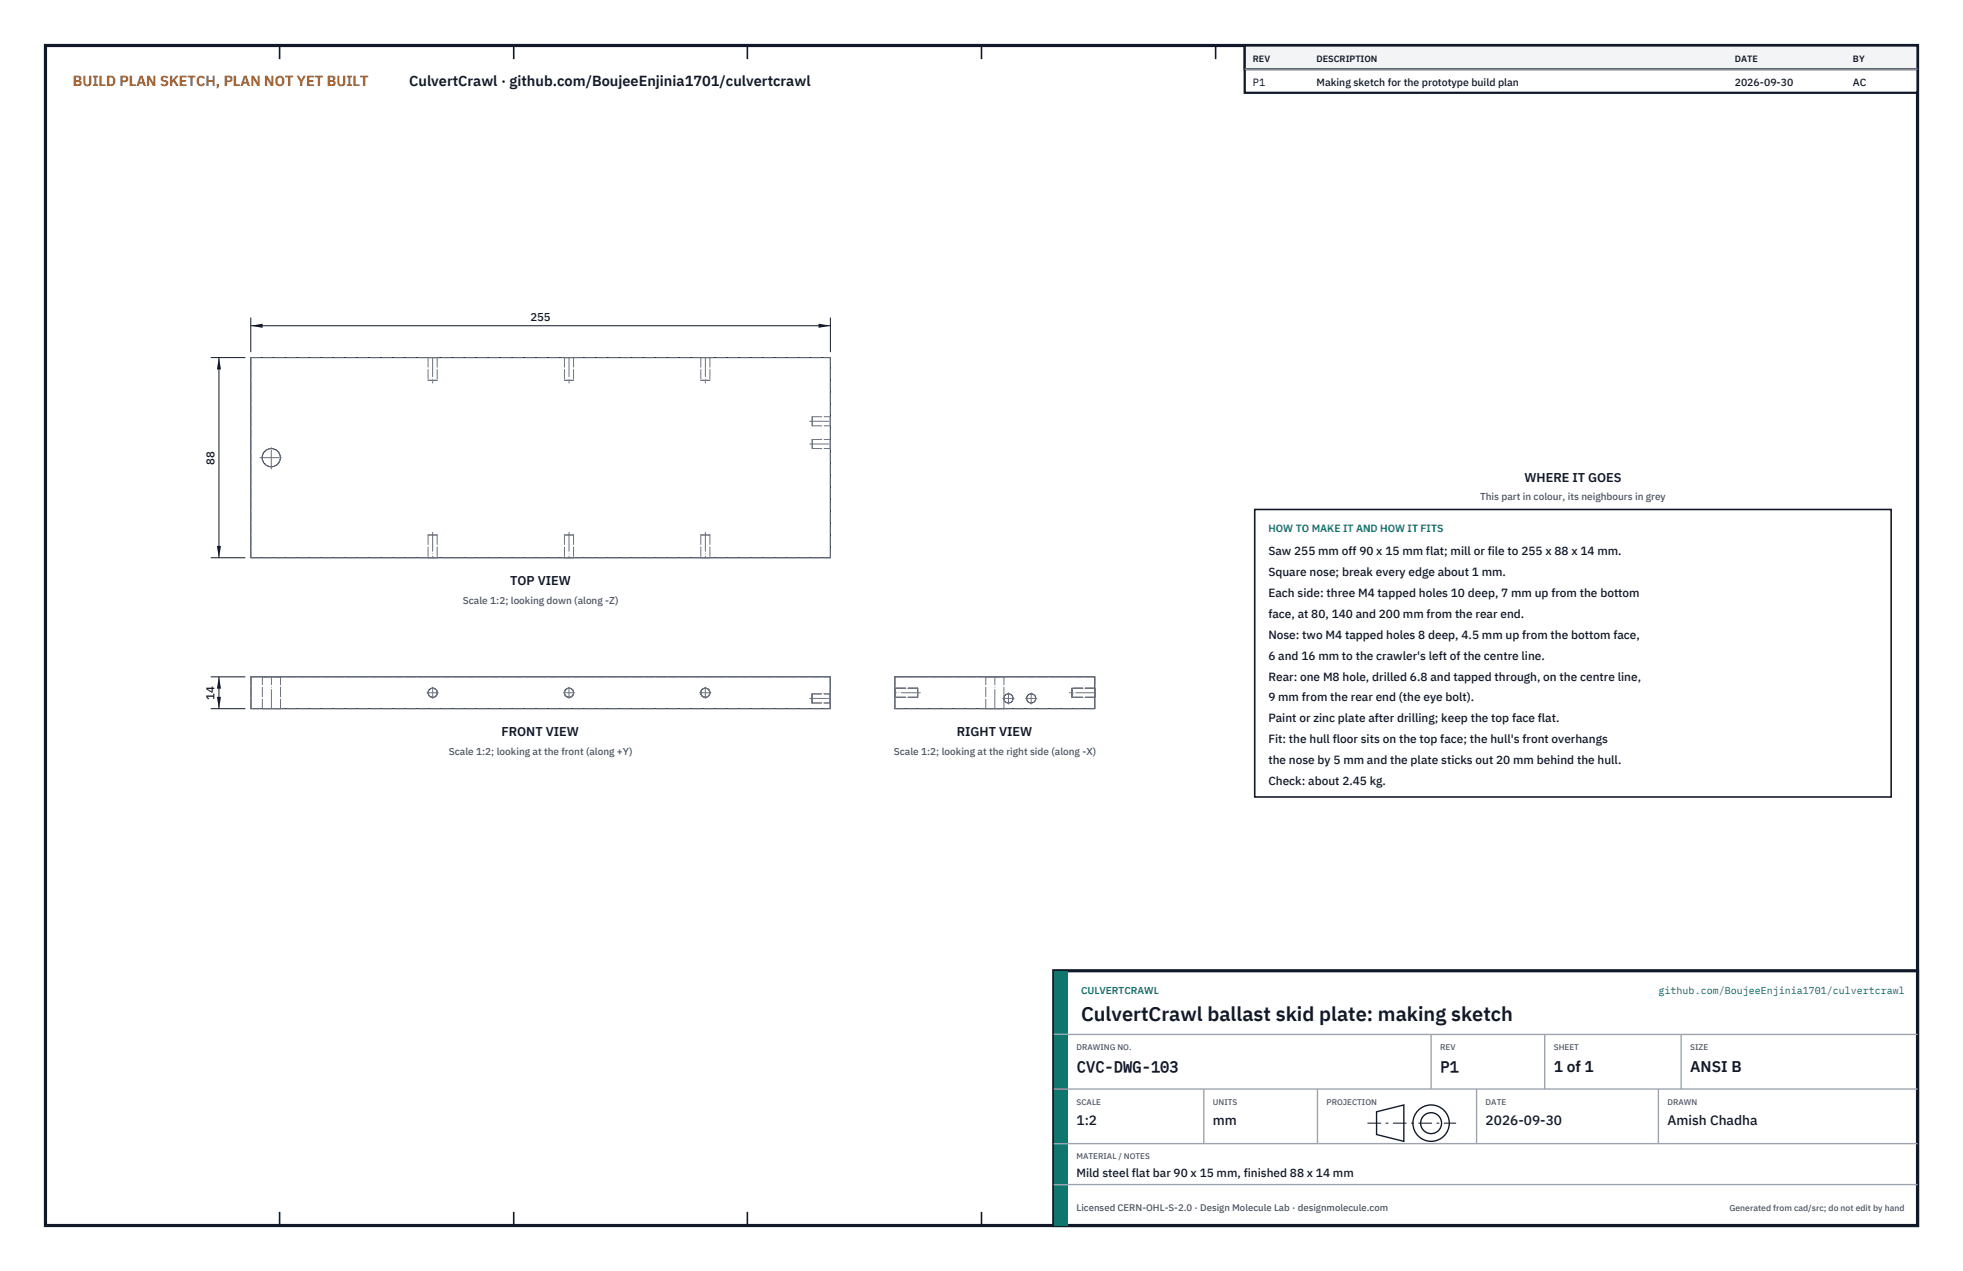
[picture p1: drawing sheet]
<svg xmlns="http://www.w3.org/2000/svg" width="432mm" height="279mm" viewBox="0 0 432 279" stroke-linecap="round" stroke-linejoin="round" font-family="sans-serif">
<defs><g id="words">
<text font-size="4.4" fill="#111827" x="237.8" y="224.4">CulvertCrawl ballast skid plate: making sketch</text>
<g font-size="3.4" fill="#111827">
<text x="236.8" y="235.6">CVC-DWG-103</text>
<text x="316.8" y="235.6">P1</text>
<text x="341.8" y="235.6">1 of 1</text>
<text x="371.8" y="235.6">ANSI B</text>
</g>
<text font-size="3.2" fill="#b45309" x="16" y="19">BUILD PLAN SKETCH, PLAN NOT YET BUILT</text>
<text font-size="3.2" fill="#111827" x="90" y="19">CulvertCrawl · github.com/BoujeeEnjinia1701/culvertcrawl</text>
<g font-size="3" fill="#111827">
<text x="236.8" y="247.2">1:2</text>
<text x="266.8" y="247.2">mm</text>
<text x="326.8" y="247.2">2026-09-30</text>
<text x="366.8" y="247.2">Amish Chadha</text>
</g>
<g font-size="2.8" fill="#111827">
<text x="335.3" y="106">WHERE IT GOES</text>
<text x="112.2" y="128.7">TOP VIEW</text>
<text x="110.3" y="161.9">FRONT VIEW</text>
<text x="210.4" y="161.9">RIGHT VIEW</text>
</g>
<g font-size="2.6" fill="#111827">
<text x="279" y="122">Saw 255 mm off 90 x 15 mm flat; mill or file to 255 x 88 x 14 mm.</text>
<text x="279" y="126.6">Square nose; break every edge about 1 mm.</text>
<text x="279" y="131.2">Each side: three M4 tapped holes 10 deep, 7 mm up from the bottom</text>
<text x="279" y="135.8">face, at 80, 140 and 200 mm from the rear end.</text>
<text x="279" y="140.4">Nose: two M4 tapped holes 8 deep, 4.5 mm up from the bottom face,</text>
<text x="279" y="145">6 and 16 mm to the crawler's left of the centre line.</text>
<text x="279" y="149.6">Rear: one M8 hole, drilled 6.8 and tapped through, on the centre line,</text>
<text x="279" y="154.2">9 mm from the rear end (the eye bolt).</text>
<text x="279" y="158.8">Paint or zinc plate after drilling; keep the top face flat.</text>
<text x="279" y="163.4">Fit: the hull floor sits on the top face; the hull's front overhangs</text>
<text x="279" y="168">the nose by 5 mm and the plate sticks out 20 mm behind the hull.</text>
<text x="279" y="172.6">Check: about 2.45 kg.</text>
<text x="236.8" y="258.8">Mild steel flat bar 90 x 15 mm, finished 88 x 14 mm</text>
</g>
<g font-size="2.5" fill="#111827">
<text x="116.7" y="70.6">255</text>
<text x="47.2" y="102.1" transform="rotate(-90 47.2 102.1)">88</text>
<text x="47.2" y="153.8" transform="rotate(-90 47.2 153.8)">14</text>
</g>
<g font-size="2.3" fill="#111827">
<text x="275.6" y="18.8">P1</text>
<text x="289.6" y="18.8">Making sketch for the prototype build plan</text>
<text x="381.6" y="18.8">2026-09-30</text>
<text x="407.6" y="18.8">AC</text>
</g>
<text font-size="2.3" fill="#0f766e" x="279" y="117">HOW TO MAKE IT AND HOW IT FITS</text>
<g font-size="2.2" fill="#4b5563">
<text x="325.6" y="110">This part in colour, its neighbours in grey</text>
<text x="101.8" y="132.7">Scale 1:2; looking down (along -Z)</text>
<text x="98.7" y="165.9">Scale 1:2; looking at the front (along +Y)</text>
<text x="196.6" y="165.9">Scale 1:2; looking at the right side (along -X)</text>
</g>
<g font-size="2.2" fill="#0f766e">
<text x="237.8" y="218.4">CULVERTCRAWL</text>
<text x="364.9" y="218.4">github.com/BoujeeEnjinia1701/culvertcrawl</text>
</g>
<text font-size="2.1" fill="#4b5563" x="236.8" y="266.2">Licensed CERN-OHL-S-2.0 · Design Molecule Lab · designmolecule.com</text>
<g font-size="2" fill="#111827">
<text x="275.6" y="13.6">REV</text>
<text x="289.6" y="13.6">DESCRIPTION</text>
<text x="381.6" y="13.6">DATE</text>
<text x="407.6" y="13.6">BY</text>
</g>
<text font-size="1.9" fill="#4b5563" x="380.4" y="266.2">Generated from cad/src; do not edit by hand</text>
<g font-size="1.8" fill="#4b5563">
<text x="236.8" y="230.8">DRAWING NO.</text>
<text x="316.8" y="230.8">REV</text>
<text x="341.8" y="230.8">SHEET</text>
<text x="371.8" y="230.8">SIZE</text>
<text x="236.8" y="242.8">SCALE</text>
<text x="266.8" y="242.8">UNITS</text>
<text x="291.8" y="242.8">PROJECTION</text>
<text x="326.8" y="242.8">DATE</text>
<text x="366.8" y="242.8">DRAWN</text>
<text x="236.8" y="254.8">MATERIAL / NOTES</text>
</g>
</g></defs>
<path d="M10 10h411.8v259.4h-411.8z" fill="none" stroke="#111827" stroke-width=".7" stroke-linecap="butt"/>
<g fill="none" stroke="#111827" stroke-width=".35">
<path d="M61.5 10v3M113 10v3M164.4 10v3M215.9 10v3M267.4 10v3M318.9 10v3M370.3 10v3M61.5 266.4v3M113 266.4v3M164.4 266.4v3M215.9 266.4v3M267.4 266.4v3"/>
<path d="M318.9 266.4v3M370.3 266.4v3"/>
</g>
<g fill="none" stroke="#111727" stroke-width=".22">
<path d="M55.2 78.6h127.5v44h-127.5zM55.2 148.8h127.4v7h-127.4zM196.8 148.8h44v7h-44z"/>
<circle cx="59.7" cy="100.6" r="2"/>
<circle cx="95.2" cy="152.3" r="1.01"/>
<circle cx="125.2" cy="152.3" r="1.01"/>
<circle cx="155.1" cy="152.3" r="1.01"/>
<circle cx="221.8" cy="153.5" r="1.01"/>
<circle cx="226.8" cy="153.5" r="1.01"/>
</g>
<g fill="none" stroke="#6a7180" stroke-width=".22" stroke-dasharray="2.1 .5">
<path d="M55.2 78.6h127.5M94.2 78.6h2M94.2 78.6v5M96.2 78.6h-2M96.2 78.6v5M124.2 78.6h2M124.2 78.6v5M126.2 78.6h-2M126.2 78.6v5M154.2 78.6h2M154.2 78.6v5M156.2 78.6h-2"/>
<path d="M156.2 78.6v5M94.2 83.6h2M96.2 83.6h-2M124.2 83.6h2M126.2 83.6h-2M154.2 83.6h2M156.2 83.6h-2M178.7 92.6v-1M178.7 91.6v2M178.7 93.6v-1M178.7 97.6v-1M178.7 96.6v2"/>
<path d="M178.7 98.6v-1M178.7 93.6h4M178.7 91.6h4M178.7 98.6h4M178.7 96.6h4M182.7 92.6v-1M182.7 91.6v2M182.7 93.6v-1M182.7 97.6v-1M182.7 96.6v2M182.7 98.6v-1M94.2 117.6h2"/>
<path d="M94.2 117.6v5M96.2 117.6v5M96.2 117.6h-2M124.2 117.6h2M124.2 117.6v5M126.2 117.6v5M126.2 117.6h-2M154.2 117.6h2M154.2 117.6v5M156.2 117.6v5M156.2 117.6h-2M55.2 122.6v-44"/>
<path d="M55.2 122.6h127.5M94.2 122.6h2M96.2 122.6h-2M124.2 122.6h2M126.2 122.6h-2M154.2 122.6h2M156.2 122.6h-2M182.7 122.6v-44M55.2 155.8v-7M55.2 148.8h127.4M55.2 155.8h127.4M57.7 148.8h4"/>
<path d="M57.7 155.8h4M57.7 155.8v-7M61.7 148.8h-4M61.7 155.8h-4M61.7 155.8v-7M178.6 154.5h4M178.6 154.5v-2M178.6 152.5v2M178.6 152.5h4M182.6 155.8v-7M182.6 154.5v-2M182.6 152.5v2"/>
<path d="M196.8 155.8v-7M196.8 148.8h44M196.8 155.8h44M196.8 152.3v-1M196.8 151.3v2M196.8 153.3v-1M201.8 152.3v-1M201.8 151.3v2M201.8 153.3v-1M201.8 151.3h-5M201.8 153.3h-5M216.8 148.8h2"/>
<path d="M216.8 155.8h2M216.8 155.8v-7M218.8 148.8h2M218.8 155.8h2M220.8 148.8h-4M220.8 155.8h-4M220.8 155.8v-7M235.8 152.3v-1M235.8 151.3v2M235.8 153.3v-1M240.8 155.8v-7M240.8 152.3v-1"/>
<path d="M240.8 151.3v2M240.8 153.3v-1M240.8 151.3h-5M240.8 153.3h-5"/>
<circle cx="59.7" cy="100.6" r="2"/>
<circle cx="95.2" cy="152.3" r="1.01"/>
<circle cx="125.2" cy="152.3" r="1.01"/>
<circle cx="155.1" cy="152.3" r="1.01"/>
<circle cx="221.8" cy="153.5" r="1.01"/>
<circle cx="226.8" cy="153.5" r="1.01"/>
</g>
<g fill="none" stroke="#6a7180" stroke-width=".22" stroke-dasharray="4.2 .5 0 .5">
<path d="M95.2 78.6v5.6M125.2 78.6v5.6M155.2 78.6v5.6M178.1 97.6h4.6M178.1 92.6h4.6M57.2 100.6h5M59.7 103.1v-5M95.2 117v5.6M125.2 117v5.6M155.2 117v5.6M59.7 155.8v-7M93.9 152.3h2.5"/>
<path d="M95.2 153.5v-2.5M123.9 152.3h2.5M125.2 153.5v-2.5M153.9 152.3h2.5M155.1 153.5v-2.5M178.1 153.5h4.5M202.4 152.3h-5.6M218.8 155.8v-7M220.6 153.5h2.5M221.8 154.8v-2.5M225.6 153.5h2.5M226.8 154.8v-2.5"/>
<path d="M240.8 152.3h-5.6"/>
</g>
<path d="M55.2 69.8v7.6M55.2 71.6h127.5M182.7 69.8v7.6" fill="none" stroke="#111827" stroke-width=".22"/>
<path d="M55.2 71.6l2.6-.4v.9zM180.1 71.2v.9l2.6-.5z" fill="#111827"/>
<path d="M46.4 78.6h7.6M48.2 78.6v44M46.4 122.6h7.6" fill="none" stroke="#111827" stroke-width=".22"/>
<path d="M48.2 78.6l-.5 2.6h.9zM47.7 120h.9l-.4 2.6z" fill="#111827"/>
<path d="M46.4 148.8h7.6M46.4 155.8h7.6M48.2 148.8v7" fill="none" stroke="#111827" stroke-width=".22"/>
<path d="M48.2 148.8l-.5 2.6h.9zM47.7 153.2h.9l-.4 2.6z" fill="#111827"/>
<path d="M276 112h140v63.2h-140z" fill="#fff" stroke="#111827" stroke-width=".35"/>
<path d="M273.8 10h148v10.4h-148z" fill="#fff" stroke="#111827" stroke-width=".5"/>
<path d="M273.8 10h148v5.2h-148z" fill="#f3f4f6" stroke="#111827" stroke-width=".5"/>
<path d="M273.8 15.2h148" fill="none" stroke="#9ca3af" stroke-width=".3"/>
<path d="M231.8 213.4h190v56h-190z" fill="#fff" stroke="#111827" stroke-width=".7" stroke-linecap="butt"/>
<path d="M231.8 213.4h3v56h-3z" fill="#0f766e"/>
<path d="M231.8 227.4h190M231.8 239.4h190M264.8 239.4v12M289.8 239.4v12M314.8 227.4v12M324.8 239.4v12M339.8 227.4v12M364.8 239.4v12M369.8 227.4v12M231.8 251.4h190M231.8 260.4h190" fill="none" stroke="#9ca3af" stroke-width=".3"/>
<g fill="none" stroke="#111827" stroke-width=".3">
<path d="M302.8 244.4l6-1.5v8l-6-1.5z"/>
<circle cx="314.8" cy="246.9" r="4"/>
<circle cx="314.8" cy="246.9" r="2.3"/>
</g>
<path d="M300.8 246.9h19.5" fill="none" stroke="#111827" stroke-width=".22" stroke-dasharray="3 1 .6 1" stroke-linecap="butt"/>
<use href="#words"/>
</svg>
